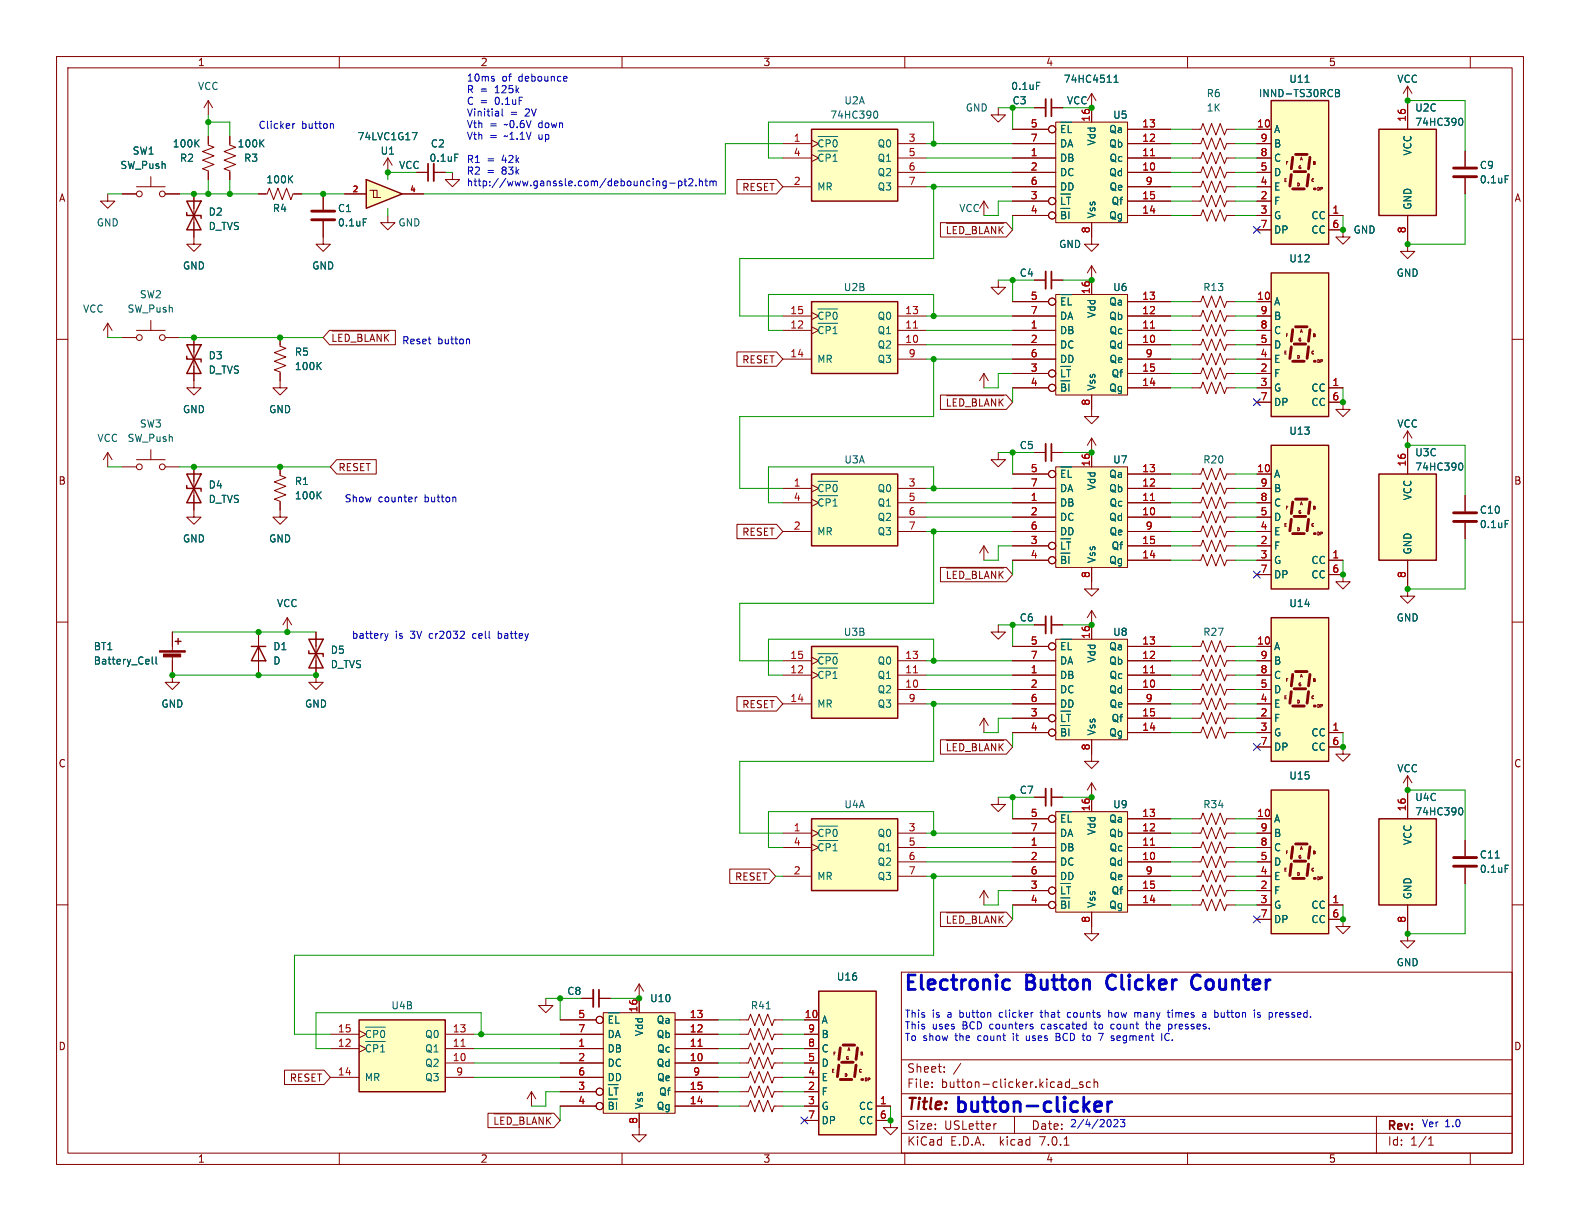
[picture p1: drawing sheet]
<svg xmlns="http://www.w3.org/2000/svg" width="279mm" height="216mm" viewBox="0 0 279 216" stroke-linecap="round" stroke-linejoin="round" font-family="sans-serif">
<defs><g id="words">
<g font-size="3.5" fill="#0000c2">
<text x="160" y="175.3">Electronic</text>
<text x="181.7" y="175.3">Button</text>
<text x="196.7" y="175.3">Clicker</text>
<text x="212.5" y="175.3">Counter</text>
<text x="168.9" y="196.8">button-clicker</text>
</g>
<text font-size="2.8" fill="#840000" x="160.4" y="196.7">Title:</text>
<g font-size="2.1" fill="#840000">
<text x="160.4" y="189.8">Sheet:</text>
<text x="168.6" y="189.8">/</text>
<text x="160.4" y="192.5">File:</text>
<text x="166.4" y="192.5">button-clicker.kicad_sch</text>
<text x="160.4" y="202.7">KiCad</text>
<text x="160.4" y="199.9">Size:</text>
<text x="167" y="199.9">USLetter</text>
<text x="168.1" y="202.7">E.D.A.</text>
<text x="176.8" y="202.7">kicad</text>
<text x="182.4" y="199.9">Date:</text>
<text x="183.9" y="202.7">7.0.1</text>
<text x="245.4" y="200.1">Rev:</text>
<text x="245.4" y="202.7">Id:</text>
<text x="249.4" y="202.7">1/1</text>
</g>
<g font-size="1.8" fill="#840000">
<text x="35" y="11.8">1</text>
<text x="85" y="11.8">2</text>
<text x="135" y="11.8">3</text>
<text x="185" y="11.8">4</text>
<text x="235" y="11.8">5</text>
<text x="10.4" y="35.8">A</text>
<text x="131.1" y="33.9">RESET</text>
<text x="267.8" y="35.8">A</text>
<text x="167.1" y="42.2">~{LED_BLANK}</text>
<text x="131.1" y="64.4">RESET</text>
<text x="167.1" y="72.6">~{LED_BLANK}</text>
<text x="59.8" y="83.5">RESET</text>
<text x="10.3" y="85.8">B</text>
<text x="267.7" y="85.8">B</text>
<text x="131.1" y="94.9">RESET</text>
<text x="167.1" y="103.1">~{LED_BLANK}</text>
<text x="131.1" y="125.4">RESET</text>
<text x="10.3" y="135.8">C</text>
<text x="167.1" y="133.6">~{LED_BLANK}</text>
<text x="267.7" y="135.8">C</text>
<text x="129.9" y="155.9">RESET</text>
<text x="167.1" y="164.1">~{LED_BLANK}</text>
<text x="10.3" y="185.8">D</text>
<text x="267.7" y="185.8">D</text>
<text x="51.1" y="191.4">RESET</text>
<text x="87.1" y="199.6">~{LED_BLANK}</text>
<text x="35" y="205.7">1</text>
<text x="85" y="205.7">2</text>
<text x="135" y="205.7">3</text>
<text x="185" y="205.7">4</text>
<text x="235" y="205.7">5</text>
</g>
<g font-size="1.8" fill="#006464">
<text x="35" y="16.1">VCC</text>
<text x="178.8" y="16.1">0.1uF</text>
<text x="188" y="14.8">74HC4511</text>
<text x="213.3" y="17.3">R6</text>
<text x="222.5" y="17.3">INND-TS30RCB</text>
<text x="227.9" y="14.8">U11</text>
<text x="247" y="14.8">VCC</text>
<text x="146.7" y="21.1">74HC390</text>
<text x="149.3" y="18.6">U2A</text>
<text x="170.7" y="19.9">GND</text>
<text x="179" y="18.6">C3</text>
<text x="188.6" y="18.6">VCC</text>
<text x="196" y="23.7">Qa</text>
<text x="196.8" y="21.1">U5</text>
<text x="213.3" y="19.9">1K</text>
<text x="225.3" y="23.7">A</text>
<text x="250.2" y="19.9">U2C</text>
<text x="250.2" y="22.4">74HC390</text>
<text x="23.4" y="27.5">SW1</text>
<text x="30.5" y="26.2">100K</text>
<text x="31.8" y="28.8">R2</text>
<text x="42" y="26.2">100K</text>
<text x="43.1" y="28.8">R3</text>
<text x="63.2" y="25">74LVC1G17</text>
<text x="67.2" y="27.5">U1</text>
<text x="75.9" y="28.8">0.1uF</text>
<text x="76.1" y="26.2">C2</text>
<text x="144.5" y="26.8">~{CP0}</text>
<text x="144.5" y="29.4">~{CP1}</text>
<text x="155.1" y="26.2">Q0</text>
<text x="155.1" y="28.8">Q1</text>
<text x="187.5" y="28.8">DB</text>
<text x="187.5" y="24.3">~{EL}</text>
<text x="187.5" y="26.2">DA</text>
<text x="193.9" y="25.9" transform="rotate(-90 193.9 25.9)">Vdd</text>
<text x="196" y="26.2">Qb</text>
<text x="196.1" y="28.8">Qc</text>
<text x="225.3" y="28.8">C</text>
<text x="225.3" y="26.2">B</text>
<text x="249.7" y="27.6" transform="rotate(-90 249.7 27.6)">VCC</text>
<text x="21.2" y="30">SW_Push</text>
<text x="47" y="32.6">100K</text>
<text x="70.5" y="30">VCC</text>
<text x="144.5" y="33.8">MR</text>
<text x="155.1" y="31.3">Q2</text>
<text x="155.1" y="33.8">Q3</text>
<text x="187.5" y="31.3">DC</text>
<text x="187.5" y="33.8">DD</text>
<text x="196" y="31.3">Qd</text>
<text x="196.1" y="33.8">Qe</text>
<text x="225.3" y="33.8">E</text>
<text x="225.3" y="31.3">D</text>
<text x="261.6" y="30">C9</text>
<text x="261.6" y="32.6">0.1uF</text>
<text x="17.1" y="40.2">GND</text>
<text x="36.8" y="38.3">D2</text>
<text x="36.8" y="40.8">D_TVS</text>
<text x="48.2" y="37.7">R4</text>
<text x="59.7" y="37.7">C1</text>
<text x="59.7" y="40.2">0.1uF</text>
<text x="70.4" y="40.2">GND</text>
<text x="169.6" y="37.7">VCC</text>
<text x="187.5" y="37">~{LT}</text>
<text x="187.5" y="39.5">~{BI}</text>
<text x="193.9" y="38.6" transform="rotate(-90 193.9 38.6)">Vss</text>
<text x="196" y="38.9">Qg</text>
<text x="196.4" y="36.4">Qf</text>
<text x="225.3" y="36.4">F</text>
<text x="225.3" y="38.9">G</text>
<text x="225.3" y="41.5">DP</text>
<text x="231.8" y="38.9">CC</text>
<text x="231.8" y="41.5">CC</text>
<text x="239.3" y="41.5">GND</text>
<text x="249.7" y="37.1" transform="rotate(-90 249.7 37.1)">GND</text>
<text x="32.3" y="47.8">GND</text>
<text x="55.2" y="47.8">GND</text>
<text x="187.2" y="44">GND</text>
<text x="227.9" y="46.5">U12</text>
<text x="24.7" y="52.9">SW2</text>
<text x="149.2" y="51.6">U2B</text>
<text x="180.3" y="49.1">C4</text>
<text x="196.8" y="51.6">U6</text>
<text x="212.7" y="51.6">R13</text>
<text x="246.9" y="49.1">GND</text>
<text x="14.6" y="55.4">VCC</text>
<text x="22.5" y="55.4">SW_Push</text>
<text x="144.5" y="59.9">~{CP1}</text>
<text x="144.5" y="57.3">~{CP0}</text>
<text x="155.1" y="59.2">Q1</text>
<text x="155.1" y="56.7">Q0</text>
<text x="187.5" y="59.2">DB</text>
<text x="187.5" y="54.8">~{EL}</text>
<text x="187.5" y="56.7">DA</text>
<text x="193.9" y="56.3" transform="rotate(-90 193.9 56.3)">Vdd</text>
<text x="196" y="56.7">Qb</text>
<text x="196" y="54.2">Qa</text>
<text x="196.1" y="59.2">Qc</text>
<text x="225.3" y="54.2">A</text>
<text x="225.3" y="59.2">C</text>
<text x="225.3" y="56.7">B</text>
<text x="36.8" y="63.7">D3</text>
<text x="52.1" y="63.1">R5</text>
<text x="52.1" y="65.6">100K</text>
<text x="144.5" y="64.3">MR</text>
<text x="155.1" y="61.8">Q2</text>
<text x="155.1" y="64.3">Q3</text>
<text x="187.5" y="61.8">DC</text>
<text x="187.5" y="64.3">DD</text>
<text x="196" y="61.8">Qd</text>
<text x="196.1" y="64.3">Qe</text>
<text x="225.3" y="64.3">E</text>
<text x="225.3" y="61.8">D</text>
<text x="36.8" y="66.2">D_TVS</text>
<text x="187.5" y="67.5">~{LT}</text>
<text x="187.5" y="70">~{BI}</text>
<text x="193.9" y="69.1" transform="rotate(-90 193.9 69.1)">Vss</text>
<text x="196" y="69.4">Qg</text>
<text x="196.4" y="66.9">Qf</text>
<text x="225.3" y="66.9">F</text>
<text x="225.3" y="69.4">G</text>
<text x="225.3" y="71.9">DP</text>
<text x="231.8" y="69.4">CC</text>
<text x="231.8" y="71.9">CC</text>
<text x="24.7" y="75.8">SW3</text>
<text x="32.3" y="73.2">GND</text>
<text x="47.5" y="73.2">GND</text>
<text x="227.9" y="77">U13</text>
<text x="247" y="75.8">VCC</text>
<text x="17.2" y="78.3">VCC</text>
<text x="22.5" y="78.3">SW_Push</text>
<text x="149.3" y="82.1">U3A</text>
<text x="180.3" y="79.6">C5</text>
<text x="196.8" y="82.1">U7</text>
<text x="212.7" y="82.1">R20</text>
<text x="250.2" y="80.8">U3C</text>
<text x="250.2" y="83.4">74HC390</text>
<text x="36.8" y="86.6">D4</text>
<text x="36.8" y="89.1">D_TVS</text>
<text x="52.1" y="85.9">R1</text>
<text x="52.1" y="88.5">100K</text>
<text x="144.5" y="87.8">~{CP0}</text>
<text x="155.1" y="87.2">Q0</text>
<text x="155.1" y="89.7">Q1</text>
<text x="187.5" y="89.7">DB</text>
<text x="187.5" y="85.3">~{EL}</text>
<text x="187.5" y="87.2">DA</text>
<text x="193.9" y="86.8" transform="rotate(-90 193.9 86.8)">Vdd</text>
<text x="196" y="87.2">Qb</text>
<text x="196" y="84.6">Qa</text>
<text x="196.1" y="89.7">Qc</text>
<text x="225.3" y="84.6">A</text>
<text x="225.3" y="89.7">C</text>
<text x="225.3" y="87.2">B</text>
<text x="249.7" y="88.6" transform="rotate(-90 249.7 88.6)">VCC</text>
<text x="144.5" y="94.8">MR</text>
<text x="144.5" y="90.3">~{CP1}</text>
<text x="155.1" y="92.3">Q2</text>
<text x="155.1" y="94.8">Q3</text>
<text x="187.5" y="92.3">DC</text>
<text x="187.5" y="94.8">DD</text>
<text x="196" y="92.3">Qd</text>
<text x="196.1" y="94.8">Qe</text>
<text x="225.3" y="94.8">E</text>
<text x="225.3" y="92.3">D</text>
<text x="261.6" y="91">C10</text>
<text x="261.6" y="93.5">0.1uF</text>
<text x="32.3" y="96.1">GND</text>
<text x="47.5" y="96.1">GND</text>
<text x="187.5" y="98">~{LT}</text>
<text x="187.5" y="100.5">~{BI}</text>
<text x="193.9" y="99.6" transform="rotate(-90 193.9 99.6)">Vss</text>
<text x="196" y="99.9">Qg</text>
<text x="196.4" y="97.3">Qf</text>
<text x="225.3" y="97.3">F</text>
<text x="225.3" y="99.9">G</text>
<text x="231.8" y="99.9">CC</text>
<text x="249.7" y="98" transform="rotate(-90 249.7 98)">GND</text>
<text x="48.9" y="107.5">VCC</text>
<text x="225.3" y="102.4">DP</text>
<text x="227.9" y="107.5">U14</text>
<text x="231.8" y="102.4">CC</text>
<text x="149.2" y="112.6">U3B</text>
<text x="180.3" y="110">C6</text>
<text x="196.8" y="112.6">U8</text>
<text x="212.7" y="112.6">R27</text>
<text x="246.9" y="110">GND</text>
<text x="16.5" y="115.1">BT1</text>
<text x="16.5" y="117.7">Battery_Cell</text>
<text x="48.3" y="115.1">D1</text>
<text x="48.3" y="117.7">D</text>
<text x="58.4" y="115.8">D5</text>
<text x="58.4" y="118.3">D_TVS</text>
<text x="144.5" y="118.3">~{CP0}</text>
<text x="155.1" y="117.7">Q0</text>
<text x="187.5" y="115.7">~{EL}</text>
<text x="187.5" y="117.7">DA</text>
<text x="193.9" y="117.3" transform="rotate(-90 193.9 117.3)">Vdd</text>
<text x="196" y="117.7">Qb</text>
<text x="196" y="115.1">Qa</text>
<text x="225.3" y="115.1">A</text>
<text x="225.3" y="117.7">B</text>
<text x="28.5" y="125.3">GND</text>
<text x="53.9" y="125.3">GND</text>
<text x="144.5" y="120.8">~{CP1}</text>
<text x="144.5" y="125.3">MR</text>
<text x="155.1" y="122.7">Q2</text>
<text x="155.1" y="120.2">Q1</text>
<text x="155.1" y="125.3">Q3</text>
<text x="187.5" y="120.2">DB</text>
<text x="187.5" y="122.7">DC</text>
<text x="187.5" y="125.3">DD</text>
<text x="196" y="122.7">Qd</text>
<text x="196.1" y="120.2">Qc</text>
<text x="196.1" y="125.3">Qe</text>
<text x="225.3" y="125.3">E</text>
<text x="225.3" y="122.7">D</text>
<text x="225.3" y="120.2">C</text>
<text x="187.5" y="128.4">~{LT}</text>
<text x="187.5" y="131">~{BI}</text>
<text x="193.9" y="130" transform="rotate(-90 193.9 130)">Vss</text>
<text x="196" y="130.4">Qg</text>
<text x="196.4" y="127.8">Qf</text>
<text x="225.3" y="127.8">F</text>
<text x="225.3" y="130.4">G</text>
<text x="231.8" y="130.4">CC</text>
<text x="225.3" y="132.9">DP</text>
<text x="227.9" y="138">U15</text>
<text x="231.8" y="132.9">CC</text>
<text x="247" y="136.7">VCC</text>
<text x="149.3" y="143.1">U4A</text>
<text x="180.3" y="140.5">C7</text>
<text x="196.8" y="143.1">U9</text>
<text x="212.7" y="143.1">R34</text>
<text x="250.2" y="141.8">U4C</text>
<text x="144.5" y="148.8">~{CP0}</text>
<text x="155.1" y="148.1">Q0</text>
<text x="187.5" y="146.2">~{EL}</text>
<text x="187.5" y="148.1">DA</text>
<text x="193.9" y="147.8" transform="rotate(-90 193.9 147.8)">Vdd</text>
<text x="196" y="148.1">Qb</text>
<text x="196" y="145.6">Qa</text>
<text x="225.3" y="145.6">A</text>
<text x="225.3" y="148.1">B</text>
<text x="249.7" y="149.6" transform="rotate(-90 249.7 149.6)">VCC</text>
<text x="250.2" y="144.3">74HC390</text>
<text x="144.5" y="155.8">MR</text>
<text x="144.5" y="151.3">~{CP1}</text>
<text x="155.1" y="150.7">Q1</text>
<text x="155.1" y="153.2">Q2</text>
<text x="155.1" y="155.8">Q3</text>
<text x="187.5" y="150.7">DB</text>
<text x="187.5" y="153.2">DC</text>
<text x="187.5" y="155.8">DD</text>
<text x="196" y="153.2">Qd</text>
<text x="196.1" y="150.7">Qc</text>
<text x="196.1" y="155.8">Qe</text>
<text x="225.3" y="155.8">E</text>
<text x="225.3" y="153.2">D</text>
<text x="225.3" y="150.7">C</text>
<text x="261.6" y="152">C11</text>
<text x="261.6" y="154.5">0.1uF</text>
<text x="187.5" y="158.9">~{LT}</text>
<text x="187.5" y="161.5">~{BI}</text>
<text x="193.9" y="160.5" transform="rotate(-90 193.9 160.5)">Vss</text>
<text x="196" y="160.8">Qg</text>
<text x="196.4" y="158.3">Qf</text>
<text x="225.3" y="158.3">F</text>
<text x="225.3" y="160.8">G</text>
<text x="231.8" y="160.8">CC</text>
<text x="249.7" y="159" transform="rotate(-90 249.7 159)">GND</text>
<text x="225.3" y="163.4">DP</text>
<text x="231.8" y="163.4">CC</text>
<text x="147.9" y="173.5">U16</text>
<text x="246.9" y="171">GND</text>
<text x="69.2" y="178.6">U4B</text>
<text x="100.3" y="176.1">C8</text>
<text x="114.9" y="177.4">U10</text>
<text x="132.7" y="178.6">R41</text>
<text x="64.5" y="184.3">~{CP0}</text>
<text x="75.1" y="183.7">Q0</text>
<text x="107.4" y="181.8">~{EL}</text>
<text x="107.4" y="183.7">DA</text>
<text x="113.9" y="183.3" transform="rotate(-90 113.9 183.3)">Vdd</text>
<text x="116" y="183.7">Qb</text>
<text x="116" y="181.2">Qa</text>
<text x="145.3" y="181.2">A</text>
<text x="145.3" y="183.7">B</text>
<text x="64.5" y="186.9">~{CP1}</text>
<text x="64.5" y="191.3">MR</text>
<text x="75.1" y="188.8">Q2</text>
<text x="75.1" y="186.2">Q1</text>
<text x="75.1" y="191.3">Q3</text>
<text x="107.4" y="186.2">DB</text>
<text x="107.4" y="188.8">DC</text>
<text x="107.4" y="191.3">DD</text>
<text x="116" y="188.8">Qd</text>
<text x="116.1" y="186.2">Qc</text>
<text x="116.1" y="191.3">Qe</text>
<text x="145.3" y="191.3">E</text>
<text x="145.3" y="188.8">D</text>
<text x="145.3" y="186.2">C</text>
<text x="107.4" y="194.5">~{LT}</text>
<text x="107.4" y="197">~{BI}</text>
<text x="113.9" y="196.1" transform="rotate(-90 113.9 196.1)">Vss</text>
<text x="116" y="196.4">Qg</text>
<text x="116.4" y="193.9">Qf</text>
<text x="145.3" y="193.9">F</text>
<text x="145.3" y="196.4">G</text>
<text x="151.8" y="196.4">CC</text>
<text x="145.3" y="198.9">DP</text>
<text x="151.8" y="198.9">CC</text>
</g>
<g font-size="1.8" fill="#0000c2">
<text x="82.5" y="14.5">10ms</text>
<text x="82.5" y="16.6">R =</text>
<text x="87.6" y="16.6">125k</text>
<text x="88.8" y="14.5">of</text>
<text x="91.8" y="14.5">debounce</text>
<text x="45.7" y="22.9">Clicker</text>
<text x="53.3" y="22.9">button</text>
<text x="82.5" y="18.6">C =</text>
<text x="82.5" y="20.7">Vinitial</text>
<text x="82.5" y="22.7">Vth</text>
<text x="86.6" y="22.7">=</text>
<text x="87.6" y="18.6">0.1uF</text>
<text x="89.3" y="22.7">~0.6V</text>
<text x="90.2" y="20.7">=</text>
<text x="92.9" y="20.7">2V</text>
<text x="95.4" y="22.7">down</text>
<text x="82.5" y="24.8">Vth</text>
<text x="82.5" y="28.9">R1</text>
<text x="86.1" y="28.9">=</text>
<text x="86.6" y="24.8">=</text>
<text x="88.8" y="28.9">42k</text>
<text x="89.3" y="24.8">~1.1V</text>
<text x="95.4" y="24.8">up</text>
<text x="82.5" y="31">R2</text>
<text x="82.5" y="33">http://www.ganssle.com/debouncing-pt2.htm</text>
<text x="86.1" y="31">=</text>
<text x="88.8" y="31">83k</text>
<text x="58.6" y="61.2">~{LED_BLANK}Reset</text>
<text x="77.4" y="61">button</text>
<text x="61" y="88.9">Show</text>
<text x="66.9" y="88.9">counter</text>
<text x="75.1" y="88.9">button</text>
<text x="62.2" y="113">battery</text>
<text x="69.9" y="113">is</text>
<text x="72.6" y="113">3V cr2032</text>
<text x="83.8" y="113">cell</text>
<text x="88.4" y="113">battey</text>
<text x="160" y="180">This</text>
<text x="160" y="182.1">This</text>
<text x="160" y="184.1">To show</text>
<text x="164.9" y="180">is</text>
<text x="164.9" y="182.1">uses</text>
<text x="167.6" y="180">a</text>
<text x="169" y="184.1">the</text>
<text x="169.8" y="180">button</text>
<text x="170.3" y="182.1">BCD counters</text>
<text x="173" y="184.1">count</text>
<text x="177" y="180">clicker</text>
<text x="179.4" y="184.1">it</text>
<text x="181.8" y="184.1">uses</text>
<text x="184.4" y="182.1">cascated</text>
<text x="184.4" y="180">that</text>
<text x="187.2" y="184.1">BCD to</text>
<text x="189.3" y="180">counts</text>
<text x="194" y="182.1">to</text>
<text x="195.1" y="184.1">7</text>
<text x="196.6" y="180">how</text>
<text x="196.9" y="182.1">count</text>
<text x="197.4" y="184.1">segment</text>
<text x="201.4" y="180">many</text>
<text x="203.3" y="182.1">the</text>
<text x="206.4" y="184.1">IC.</text>
<text x="207.4" y="182.1">presses.</text>
<text x="207.4" y="180">times</text>
<text x="213.7" y="180">a</text>
<text x="215.9" y="180">button</text>
<text x="223" y="180">is</text>
<text x="225.8" y="180">pressed.</text>
<text x="189.2" y="199.4">2/4/2023</text>
<text x="251.5" y="199.4">Ver</text>
<text x="255.5" y="199.4">1.0</text>
</g>
<g font-size="1.8" fill="#a90000">
<text x="182.2" y="22.6">5</text>
<text x="192.8" y="21.6" transform="rotate(-90 192.8 21.6)">16</text>
<text x="201.9" y="22.6">13</text>
<text x="222.2" y="22.6">10</text>
<text x="248.7" y="21.6" transform="rotate(-90 248.7 21.6)">16</text>
<text x="140.3" y="25.1">1</text>
<text x="140.3" y="27.7">4</text>
<text x="160.6" y="25.1">3</text>
<text x="160.6" y="27.7">5</text>
<text x="182.2" y="27.7">1</text>
<text x="182.2" y="25.1">7</text>
<text x="201.9" y="27.7">11</text>
<text x="201.9" y="25.1">12</text>
<text x="222.9" y="27.7">8</text>
<text x="222.9" y="25.1">9</text>
<text x="140.3" y="32.8">2</text>
<text x="160.6" y="30.2">6</text>
<text x="160.6" y="32.8">7</text>
<text x="182.2" y="30.2">2</text>
<text x="182.2" y="35.3">3</text>
<text x="182.2" y="32.8">6</text>
<text x="201.9" y="30.2">10</text>
<text x="201.9" y="35.3">15</text>
<text x="202.5" y="32.8">9</text>
<text x="222.9" y="35.3">2</text>
<text x="222.9" y="32.8">4</text>
<text x="222.9" y="30.2">5</text>
<text x="182.2" y="37.8">4</text>
<text x="192.8" y="41.3" transform="rotate(-90 192.8 41.3)">8</text>
<text x="201.9" y="37.8">14</text>
<text x="222.9" y="37.8">3</text>
<text x="222.9" y="40.4">7</text>
<text x="235.6" y="37.8">1</text>
<text x="235.6" y="40.4">6</text>
<text x="248.7" y="41.3" transform="rotate(-90 248.7 41.3)">8</text>
<text x="182.2" y="53.1">5</text>
<text x="192.8" y="52.1" transform="rotate(-90 192.8 52.1)">16</text>
<text x="201.9" y="53.1">13</text>
<text x="222.2" y="53.1">10</text>
<text x="139.7" y="58.2">12</text>
<text x="139.7" y="55.6">15</text>
<text x="160" y="58.2">11</text>
<text x="160" y="55.6">13</text>
<text x="182.2" y="58.2">1</text>
<text x="182.2" y="55.6">7</text>
<text x="201.9" y="58.2">11</text>
<text x="201.9" y="55.6">12</text>
<text x="222.9" y="58.2">8</text>
<text x="222.9" y="55.6">9</text>
<text x="139.7" y="63.2">14</text>
<text x="160" y="60.7">10</text>
<text x="160.6" y="63.2">9</text>
<text x="182.2" y="60.7">2</text>
<text x="182.2" y="65.8">3</text>
<text x="182.2" y="63.2">6</text>
<text x="201.9" y="60.7">10</text>
<text x="201.9" y="65.8">15</text>
<text x="202.5" y="63.2">9</text>
<text x="222.9" y="65.8">2</text>
<text x="222.9" y="63.2">4</text>
<text x="222.9" y="60.7">5</text>
<text x="182.2" y="68.3">4</text>
<text x="192.8" y="71.8" transform="rotate(-90 192.8 71.8)">8</text>
<text x="201.9" y="68.3">14</text>
<text x="222.9" y="68.3">3</text>
<text x="222.9" y="70.9">7</text>
<text x="235.6" y="68.3">1</text>
<text x="235.6" y="70.9">6</text>
<text x="182.2" y="83.6">5</text>
<text x="192.8" y="82.6" transform="rotate(-90 192.8 82.6)">16</text>
<text x="201.9" y="83.6">13</text>
<text x="222.2" y="83.6">10</text>
<text x="248.7" y="82.6" transform="rotate(-90 248.7 82.6)">16</text>
<text x="140.3" y="86.1">1</text>
<text x="140.3" y="88.6">4</text>
<text x="160.6" y="86.1">3</text>
<text x="160.6" y="88.6">5</text>
<text x="182.2" y="88.6">1</text>
<text x="182.2" y="86.1">7</text>
<text x="201.9" y="88.6">11</text>
<text x="201.9" y="86.1">12</text>
<text x="222.9" y="88.6">8</text>
<text x="222.9" y="86.1">9</text>
<text x="140.3" y="93.7">2</text>
<text x="160.6" y="91.2">6</text>
<text x="160.6" y="93.7">7</text>
<text x="182.2" y="91.2">2</text>
<text x="182.2" y="93.7">6</text>
<text x="201.9" y="91.2">10</text>
<text x="202.5" y="93.7">9</text>
<text x="222.9" y="93.7">4</text>
<text x="222.9" y="91.2">5</text>
<text x="182.2" y="96.3">3</text>
<text x="182.2" y="98.8">4</text>
<text x="201.9" y="98.8">14</text>
<text x="201.9" y="96.3">15</text>
<text x="222.9" y="96.3">2</text>
<text x="222.9" y="98.8">3</text>
<text x="222.9" y="101.3">7</text>
<text x="235.6" y="98.8">1</text>
<text x="235.6" y="101.3">6</text>
<text x="192.8" y="102.3" transform="rotate(-90 192.8 102.3)">8</text>
<text x="248.7" y="102.3" transform="rotate(-90 248.7 102.3)">8</text>
<text x="192.8" y="113" transform="rotate(-90 192.8 113)">16</text>
<text x="139.7" y="119.1">12</text>
<text x="139.7" y="116.6">15</text>
<text x="160" y="119.1">11</text>
<text x="160" y="116.6">13</text>
<text x="182.2" y="119.1">1</text>
<text x="182.2" y="114">5</text>
<text x="182.2" y="116.6">7</text>
<text x="201.9" y="119.1">11</text>
<text x="201.9" y="116.6">12</text>
<text x="201.9" y="114">13</text>
<text x="222.2" y="114">10</text>
<text x="222.9" y="119.1">8</text>
<text x="222.9" y="116.6">9</text>
<text x="139.7" y="124.2">14</text>
<text x="160" y="121.7">10</text>
<text x="160.6" y="124.2">9</text>
<text x="182.2" y="121.7">2</text>
<text x="182.2" y="124.2">6</text>
<text x="201.9" y="121.7">10</text>
<text x="202.5" y="124.2">9</text>
<text x="222.9" y="124.2">4</text>
<text x="222.9" y="121.7">5</text>
<text x="182.2" y="126.7">3</text>
<text x="182.2" y="129.3">4</text>
<text x="201.9" y="129.3">14</text>
<text x="201.9" y="126.7">15</text>
<text x="222.9" y="126.7">2</text>
<text x="222.9" y="129.3">3</text>
<text x="222.9" y="131.8">7</text>
<text x="235.6" y="129.3">1</text>
<text x="235.6" y="131.8">6</text>
<text x="192.8" y="132.7" transform="rotate(-90 192.8 132.7)">8</text>
<text x="192.8" y="143.5" transform="rotate(-90 192.8 143.5)">16</text>
<text x="248.7" y="143.5" transform="rotate(-90 248.7 143.5)">16</text>
<text x="140.3" y="147.1">1</text>
<text x="140.3" y="149.6">4</text>
<text x="160.6" y="147.1">3</text>
<text x="160.6" y="149.6">5</text>
<text x="182.2" y="149.6">1</text>
<text x="182.2" y="144.5">5</text>
<text x="182.2" y="147.1">7</text>
<text x="201.9" y="149.6">11</text>
<text x="201.9" y="147.1">12</text>
<text x="201.9" y="144.5">13</text>
<text x="222.2" y="144.5">10</text>
<text x="222.9" y="149.6">8</text>
<text x="222.9" y="147.1">9</text>
<text x="140.3" y="154.7">2</text>
<text x="160.6" y="152.1">6</text>
<text x="160.6" y="154.7">7</text>
<text x="182.2" y="152.1">2</text>
<text x="182.2" y="154.7">6</text>
<text x="201.9" y="152.1">10</text>
<text x="202.5" y="154.7">9</text>
<text x="222.9" y="154.7">4</text>
<text x="222.9" y="152.1">5</text>
<text x="182.2" y="157.2">3</text>
<text x="182.2" y="159.8">4</text>
<text x="201.9" y="159.8">14</text>
<text x="201.9" y="157.2">15</text>
<text x="222.9" y="157.2">2</text>
<text x="222.9" y="159.8">3</text>
<text x="235.6" y="159.8">1</text>
<text x="192.8" y="163.2" transform="rotate(-90 192.8 163.2)">8</text>
<text x="222.9" y="162.3">7</text>
<text x="235.6" y="162.3">6</text>
<text x="248.7" y="163.2" transform="rotate(-90 248.7 163.2)">8</text>
<text x="112.8" y="179.1" transform="rotate(-90 112.8 179.1)">16</text>
<text x="59.7" y="185.2">12</text>
<text x="59.7" y="182.6">15</text>
<text x="80" y="185.2">11</text>
<text x="80" y="182.6">13</text>
<text x="102.2" y="185.2">1</text>
<text x="102.2" y="180.1">5</text>
<text x="102.2" y="182.6">7</text>
<text x="121.9" y="185.2">11</text>
<text x="121.9" y="182.6">12</text>
<text x="121.9" y="180.1">13</text>
<text x="142.2" y="180.1">10</text>
<text x="142.8" y="185.2">8</text>
<text x="142.8" y="182.6">9</text>
<text x="59.7" y="190.2">14</text>
<text x="80" y="187.7">10</text>
<text x="80.6" y="190.2">9</text>
<text x="102.2" y="187.7">2</text>
<text x="102.2" y="190.2">6</text>
<text x="121.9" y="187.7">10</text>
<text x="122.5" y="190.2">9</text>
<text x="142.8" y="190.2">4</text>
<text x="142.8" y="187.7">5</text>
<text x="102.2" y="192.8">3</text>
<text x="102.2" y="195.3">4</text>
<text x="121.9" y="195.3">14</text>
<text x="121.9" y="192.8">15</text>
<text x="142.8" y="192.8">2</text>
<text x="142.8" y="195.3">3</text>
<text x="142.8" y="197.9">7</text>
<text x="155.5" y="195.3">1</text>
<text x="155.5" y="197.9">6</text>
<text x="112.8" y="198.8" transform="rotate(-90 112.8 198.8)">8</text>
</g>
<g font-size="1.4" fill="#a90000">
<text x="62.3" y="34">2</text>
<text x="72.5" y="34">4</text>
</g>
<g font-size=".7" fill="#840000">
<text x="227.2" y="29.3">F</text>
<text x="229.8" y="28.5">A</text>
<text x="232" y="29.3">B</text>
<text x="227" y="32.3">E</text>
<text x="229.2" y="33.1">D</text>
<text x="229.5" y="30">G</text>
<text x="231.8" y="32.3">C</text>
<text x="232.8" y="33.8">DP</text>
<text x="227.2" y="59.8">F</text>
<text x="229.8" y="59">A</text>
<text x="232" y="59.8">B</text>
<text x="227" y="62.8">E</text>
<text x="229.2" y="63.6">D</text>
<text x="229.5" y="60.5">G</text>
<text x="231.8" y="62.8">C</text>
<text x="232.8" y="64.3">DP</text>
<text x="229.8" y="89.5">A</text>
<text x="227" y="93.3">E</text>
<text x="227.2" y="90.2">F</text>
<text x="229.2" y="94">D</text>
<text x="229.5" y="91">G</text>
<text x="231.8" y="93.3">C</text>
<text x="232" y="90.2">B</text>
<text x="232.8" y="94.8">DP</text>
<text x="229.8" y="120">A</text>
<text x="227" y="123.8">E</text>
<text x="227.2" y="120.7">F</text>
<text x="229.2" y="124.5">D</text>
<text x="229.5" y="121.5">G</text>
<text x="231.8" y="123.8">C</text>
<text x="232" y="120.7">B</text>
<text x="232.8" y="125.3">DP</text>
<text x="227" y="154.2">E</text>
<text x="227.2" y="151.2">F</text>
<text x="229.2" y="155">D</text>
<text x="229.5" y="152">G</text>
<text x="229.8" y="150.4">A</text>
<text x="231.8" y="154.2">C</text>
<text x="232" y="151.2">B</text>
<text x="232.8" y="155.8">DP</text>
<text x="149.8" y="186">A</text>
<text x="147" y="189.8">E</text>
<text x="147.2" y="186.8">F</text>
<text x="149.2" y="190.6">D</text>
<text x="149.5" y="187.5">G</text>
<text x="151.8" y="189.8">C</text>
<text x="152" y="186.8">B</text>
<text x="152.8" y="191.3">DP</text>
</g>
</g></defs>
<g fill="none" stroke="#840000" stroke-width=".18">
<path d="M10 10h259.4v195.9h-259.4zM12 12h255.4v191.9h-255.4zM60 10v2M110 10v2M160 10v2M210 10v2M260 10v2M10 60h2M267.4 60h2M10 110h2M267.4 110h2M10 160h2"/>
<path d="M267.4 160h2M159.4 171.9h108v32h-108zM159.4 197.4h108M159.4 193.4h108M159.4 187.4h108M164.8 192.2v.1M164.8 191.4v.1M167 189.5v.1M167 188.7v.1M176.2 198.7l-.3 .1M179.4 197.4v3M189.5 192.4h1.1"/>
<path d="M191.5 191.4l-.4-.1-.2 .2 .1 .2 .5 .2v.3h-.6M192.8 191.4l-.4-.1-.3 .3v.4l.2 .2h.5M193.5 191.4l.2-.1 .3 .1 .1 .9M193.5 190.8v1.5M243.4 197.4v6.5M60 203.9v2M110 203.9v2M159.4 200.4h108M160 203.9v2M188.2 202.5h.8M210 203.9v2M252.6 202.5h.9"/>
<path d="M252.6 201.4l.4-.4v1.5M260 203.9v2"/>
</g>
<path d="M224.8 139.7h10.1v25.4h-10.1z" fill="#ffffc2" stroke="#ffffc2" stroke-width=".18"/>
<path d="M224.8 139.7h10.1v25.4h-10.1z" fill="none" stroke="#840000" stroke-width=".25"/>
<path d="M228.3 152.8l-.2 2M228.6 155.3h2M228.6 149.7l-.3 2.1M228.9 152.3h2M229.1 149.2h2M231.4 152.8l-.3 2M231.6 149.7l-.2 2.1" fill="none" stroke="#840000" stroke-width=".51"/>
<circle cx="232.4" cy="155.3" r=".25" fill="#840000"/>
<g fill="none" stroke="#840000" stroke-width=".18">
<path d="M36.8 17.8l-.7 1.3M36.8 17.8v2.5M36.8 17.8l.8 1.3M19 34.3v1.3h1.3l-1.3 1.2-1.2-1.2h1.2M40.6 24.1v1.6l1.1 .3-2.1 .8 2.1 .8-2.1 .7 2.1 .8-2.1 .7 1 .4v1.6M45.7 34.3h1.5l.4-1 .8 2 .7-2 .8 2 .8-2 .7 2 .4-1h1.5M68.6 38.1v1.3h1.2l-1.2 1.2-1.3-1.2h1.3M19 57.2l-.7 1.2M19 57.2v2.5M19 57.2l.8 1.2M21.6 59.7h2.5M24.1 58.4h5.1"/>
<path d="M26.7 56.6v1.8M29.2 59.7h2.5M34.3 41.9v1.3h1.3l-1.3 1.3-1.3-1.3h1.3M179.1 119.4h7.6M179.1 116.8h7.6M179.1 114.3h6.3M186.7 113h12.7v17.8h-12.7zM193 110.5v2.5M199.4 119.4h7.6M199.4 116.8h7.6M199.4 114.3h7.6M179.1 121.9h7.6"/>
<path d="M179.1 129.5h6.3M179.1 127h6.3M179.1 124.5h7.6M193 138.4l-.7 1.3M193 130.8v2.6M193 138.4v2.6M193 138.4l.8 1.3M199.4 121.9h7.6M199.4 129.5h7.6M199.4 127h7.6M199.4 124.5h7.6M248.9 137.2v7.6"/>
<path d="M248.9 137.2l-.7 1.2M248.9 137.2l.8 1.2M174 157.5l-.8 1.3M174 157.5v2.5M174 157.5l.8 1.3M176.5 141v1.2h1.3l-1.3 1.3-1.2-1.3h1.2M182.9 141h2M185.9 141h2.1M210.8 149.9h1.5l.4-1.1 .8 2.1 .7-2.1 .8 2.1 .8-2.1 .7 2.1 .4-1h1.5M210.8 144.8h1.5l.4-1 .8 2 .7-2 .8 2 .8-2 .7 2 .4-1h1.5M210.8 152.4h1.5l.4-1 .8 2 .7-2 .8 2 .8-2 .7 2 .4-1h1.5M210.8 147.3h1.5l.4-1 .8 2 .7-2 .8 2 .8-2 .7 2 .4-1h1.5"/>
<path d="M222.2 144.8h2.6M222.2 157.5h2.6M222.2 154.9h2.6M222.2 152.4h2.6M222.2 149.9h2.6M222.2 147.3h2.6M259.1 148.6v2.8M259.1 153.4v2.8M210.8 160h1.5l.4-1 .8 2 .7-2 .8 2 .8-2 .7 2 .4-1h1.5M222.2 160h2.6M222.2 162.6h2.6M234.9 162.6h2.6v1.2h1.3l-1.3 1.3-1.3-1.3h1.3"/>
<path d="M234.9 160h2.6M248.9 160v6.4h1.3l-1.3 1.2-1.3-1.2h1.3"/>
<circle cx="24.6" cy="59.7" r=".51"/>
<circle cx="28.7" cy="59.7" r=".51"/>
<circle cx="186.1" cy="114.3" r=".63"/>
<circle cx="186.1" cy="129.5" r=".63"/>
<circle cx="186.1" cy="127" r=".63"/>
</g>
<g fill="#ffffc2" stroke="#ffffc2" stroke-width=".18">
<path d="M186.7 113h12.7v17.8h-12.7z"/>
<path d="M243.8 144.8h10.2v15.2h-10.2z"/>
<path d="M224.8 48.3h10.1v25.4h-10.1z"/>
</g>
<path d="M203.4 119h.8" fill="none" stroke="#a90000" stroke-width=".18"/>
<path d="M187.6 113h1.9M188.4 113.6h-.6v1.3M188.9 113.6v1.3M187.8 126.3v1.3M187.8 128.9v1.2M188.6 126.3h.7M189 126.3v1.3M189 128.9v1.2M258.1 142.9l.1-.1a.68 .68 0 0 1 .5 .7 .68 .68 0 0 1-.5 .6l-.1-.1M266.2 153h.6" fill="none" stroke="#006464" stroke-width=".18"/>
<path d="M184.9 139.4v3.1" fill="none" stroke="#840000" stroke-width=".33"/>
<path d="M185.9 139.4v3.1" fill="none" stroke="#840000" stroke-width=".3"/>
<path d="M228.6 58.3l-.3 2M229.1 57.8h2M231.6 58.3l-.2 2M228.3 61.3l-.2 2.1M228.6 63.9h2M228.9 60.8h2M231.4 61.3l-.3 2.1M257 153.2h4.1M257 151.6h4.1" fill="none" stroke="#840000" stroke-width=".51"/>
<path d="M224.8 48.3h10.1v25.4h-10.1zM243.8 144.8h10.2v15.2h-10.2z" fill="none" stroke="#840000" stroke-width=".25"/>
<circle cx="232.4" cy="63.9" r=".25" fill="#840000"/>
<g fill="none" stroke="#840000" stroke-width=".18">
<path d="M182.9 19.1h2M185.9 19.1h2.1M193 16.5v5.1M193 16.5l-.7 1.3M193 16.5l.8 1.3M68.6 27.9l-.8 1.3M68.6 27.9v2.6M68.6 27.9l.7 1.3M179.1 27.9h7.6M179.1 30.5h7.6M179.1 25.4h7.6M179.1 22.9h6.3"/>
<path d="M179.1 38.1h6.3M179.1 35.6h6.3M179.1 33h7.6M186.7 21.6h12.7v17.8h-12.7zM193 39.4v2.5M199.4 27.9h7.6M199.4 30.5h7.6M199.4 25.4h7.6M199.4 22.9h7.6M199.4 38.1h7.6M199.4 35.6h7.6M199.4 33h7.6"/>
<path d="M222.2 53.3h2.6M222.2 58.4h2.6M222.2 55.9h2.6M222.2 68.6h2.6M222.2 66h2.6M222.2 63.5h2.6M222.2 61h2.6M222.2 71.1h2.6M234.9 71.1h2.6v1.3h1.3l-1.3 1.3-1.3-1.3h1.3M234.9 68.6h2.6M106.7 179.1h12.7v17.8h-12.7zM113 176.5v2.6"/>
<path d="M58.4 185.4h5.1M58.4 182.9h5.1M58.4 190.5h5.1M63.5 184.8l1.3 .6-1.3 .7M63.5 182.2l1.3 .7-1.3 .6M78.7 188h5.1M78.7 185.4h5.1M78.7 182.9h5.1M78.7 190.5h5.1M99.1 188h7.6M99.1 185.4h7.6M99.1 182.9h7.6"/>
<path d="M99.1 190.5h7.6M99.1 180.3h6.3M99.1 195.6h6.3M99.1 193h6.3M113 196.9v3.8h1.3l-1.3 1.2-1.2-1.2h1.2M119.4 188h7.6M119.4 185.4h7.6M119.4 182.9h7.6M119.4 190.5h7.6M119.4 180.3h7.6M119.4 195.6h7.6M119.4 193h7.6"/>
<circle cx="186.1" cy="22.9" r=".63"/>
<circle cx="186.1" cy="35.6" r=".63"/>
<circle cx="186.1" cy="38.1" r=".63"/>
<circle cx="106" cy="180.3" r=".63"/>
<circle cx="106" cy="195.6" r=".63"/>
<circle cx="106" cy="193" r=".63"/>
</g>
<g fill="#ffffc2" stroke="#ffffc2" stroke-width=".18">
<path d="M186.7 21.6h12.7v17.8h-12.7z"/>
<path d="M63.5 180.3h15.2v12.7h-15.2z"/>
<path d="M106.7 179.1h12.7v17.8h-12.7z"/>
</g>
<path d="M203.4 27.5h.8M81.5 185h.7M123.4 185h.8" fill="none" stroke="#a90000" stroke-width=".18"/>
<g fill="none" stroke="#006464" stroke-width=".18">
<path d="M183.3 14.6h.6M197 14.6h.7M197 13.7l.4-.4v1.3M187.6 21.6h1.9M187.8 34.9v1.2M187.8 37.4v1.3M188.4 22.2h-.6v1.2M188.6 34.9h.7M188.9 22.2v1.2M189 34.9v1.2M189 37.4v1.3M107.6 179.1h1.9"/>
<path d="M108.3 179.7h-.6v1.2M108.9 179.7v1.2M64.6 184.2h3.5M64.6 181.6h3.5M65.5 182.3l-.3-.1-.4 .3M66.1 184.7v1.3M66.8 182.4l-.2-.2h-.5v1.3M67.4 182.4l.2-.2 .4 .2M67.7 184.7v1.3M107.7 192.4v1.2M107.7 194.9v1.3M108.6 192.4h.7"/>
<path d="M109 192.4v1.2M109 194.9v1.3"/>
</g>
<path d="M184.9 17.5v3.1" fill="none" stroke="#840000" stroke-width=".33"/>
<path d="M185.9 17.5v3.1" fill="none" stroke="#840000" stroke-width=".3"/>
<path d="M63.5 180.3h15.2v12.7h-15.2z" fill="none" stroke="#840000" stroke-width=".25"/>
<path d="M64.8 31.8l6.3 2.5-6.3 2.5z" fill="#ffffc2"/>
<g fill="none" stroke="#840000" stroke-width=".18">
<path d="M176.5 19.1v1.2h1.3l-1.3 1.3-1.2-1.3h1.2M248.9 15.2v7.7M248.9 15.2l-.7 1.3M248.9 15.2l.8 1.3M21.6 34.3h2.5M24.1 33h5.1M26.7 31.2v1.8M29.2 34.3h2.5M34.3 34.3v7.6M36.8 24.1v1.6l1 .3-2 .8 2 .8-2 .7 2 .8-2 .7 1 .4v1.6M57.1 39.1v4.1h1.3l-1.3 1.3-1.2-1.3h1.2M57.1 34.3v2.8"/>
<path d="M61 34.3h3.8M65.4 33.7h.6v1.2h1.3M66 33.7h.7v1.2M71.1 34.3h3.8M80 30.5v1.3h1.3l-1.3 1.2-1.3-1.2h1.3M138.4 33h5.1M138.4 25.4h5.1M138.4 27.9h5.1M143.5 24.8l1.3 .6-1.3 .6M143.5 27.3l1.3 .6-1.3 .7M158.7 33h5.1M158.7 25.4h5.1"/>
<path d="M158.7 27.9h5.1M158.7 30.5h5.1M210.8 38.1h1.5l.4-1 .8 2 .7-2 .8 2 .8-2 .7 2 .4-1h1.5M210.8 35.6h1.5l.4-1.1 .8 2.1 .7-2.1 .8 2.1 .8-2.1 .7 2.1 .4-1h1.5M248.9 38.1v5.1M259.1 26.7v2.8M259.1 31.5v2.8M34.3 59.7v8.9h1.3l-1.3 1.3-1.3-1.3h1.3M49.5 59.7v1.5l1 .4-2 .8 2 .7-2 .8 2 .7-2 .8 1 .4v2.8h1.3l-1.3 1.3-1.2-1.3h1.2M138.4 58.4h5.1M138.4 55.9h5.1M143.5 57.8l1.3 .6-1.3 .7"/>
<path d="M143.5 55.2l1.3 .7-1.3 .6M158.7 58.4h5.1M158.7 55.9h5.1M179.1 58.4h7.6M179.1 55.9h7.6M179.1 53.3h6.3M186.7 52.1h12.7v17.8h-12.7zM193 41.9v1.3h1.3l-1.3 1.3-1.2-1.3h1.2M193 47v5.1M193 47l-.7 1.3M193 47l.8 1.3M199.4 58.4h7.6"/>
<path d="M199.4 55.9h7.6M199.4 53.3h7.6M210.8 58.4h1.5l.4-1 .8 2 .7-2 .8 2 .8-2 .7 2 .4-1h1.5M210.8 53.3h1.5l.4-1 .8 2.1 .7-2.1 .8 2.1 .8-2.1 .7 2.1 .4-1.1h1.5M210.8 55.9h1.5l.4-1 .8 2 .7-2 .8 2 .8-2 .7 2 .4-1h1.5M26.7 79.5v1.8M138.4 63.5h5.1M158.7 61h5.1M158.7 63.5h5.1M174 66v2.6M174 66l-.8 1.3M174 66l.8 1.3"/>
<path d="M179.1 61h7.6M179.1 68.6h6.3M179.1 66h6.3M179.1 63.5h7.6M193 69.9v3.8h1.3l-1.3 1.2-1.2-1.2h1.2M199.4 61h7.6M199.4 68.6h7.6M199.4 66h7.6M199.4 63.5h7.6M210.8 63.5h1.5l.4-1 .8 2 .7-2 .8 2 .8-2 .7 2 .4-1h1.5M210.8 68.6h1.5l.4-1 .8 2 .7-2 .8 2 .8-2 .7 2 .4-1h1.5M210.8 66h1.5l.4-1 .8 2.1 .7-2.1 .8 2.1 .8-2.1 .7 2.1 .4-1.1h1.5"/>
<path d="M210.8 61h1.5l.4-1.1 .8 2.1 .7-2.1 .8 2.1 .8-2.1 .7 2.1 .4-1h1.5M19 80l-.7 1.3M19 80v2.6M19 80l.8 1.3M21.6 82.6h2.5M24.1 81.3h5.1M29.2 82.6h2.5M34.3 82.6v8.8h1.3l-1.3 1.3-1.3-1.3h1.3M49.5 82.6v1.5l1 .4-2 .7 2 .8-2 .7 2 .8-2 .8 1 .3v2.8h1.3l-1.3 1.3-1.2-1.3h1.2M174 96.5v2.6M174 96.5l-.8 1.3M174 96.5l.8 1.3"/>
<path d="M179.1 88.9h7.6M179.1 91.4h7.6M179.1 86.4h7.6M179.1 83.8h6.3M179.1 99.1h6.3M179.1 96.5h6.3M179.1 94h7.6M186.7 82.6h12.7v17.7h-12.7zM193 80v2.6M199.4 88.9h7.6M199.4 91.4h7.6M199.4 86.4h7.6"/>
<path d="M199.4 83.8h7.6M199.4 99.1h7.6M199.4 96.5h7.6M199.4 94h7.6M210.8 83.8h1.5l.4-1 .8 2 .7-2 .8 2 .8-2 .7 2 .4-1h1.5M210.8 86.4h1.5l.4-1.1 .8 2.1 .7-2.1 .8 2.1 .8-2.1 .7 2.1 .4-1h1.5M210.8 96.5h1.5l.4-1 .8 2 .7-2 .8 2 .8-2 .7 2 .4-1h1.5M210.8 94h1.5l.4-1 .8 2 .7-2 .8 2 .8-2 .7 2 .4-1h1.5M210.8 99.1h1.5l.4-1.1 .8 2.1 .7-2.1 .8 2.1 .8-2.1 .7 2.1 .4-1h1.5M259.1 87.6v2.8M259.1 92.5v2.8M30.5 116.1v4.6h1.2l-1.2 1.2-1.3-1.2h1.3"/>
<path d="M30.5 111.8v3.3M45.7 111.8v7.6M50.8 109.2l-.8 1.3M50.8 109.2v2.6M50.8 109.2l.8 1.3M55.9 111.8v8.9h1.2l-1.2 1.2-1.3-1.2h1.3M138.4 119.4h5.1M138.4 116.8h5.1M143.5 118.7l1.3 .7-1.3 .6M143.5 116.2l1.3 .6-1.3 .7M158.7 119.4h5.1M158.7 116.8h5.1"/>
<path d="M176.5 110.5v1.3h1.3l-1.3 1.2-1.2-1.2h1.2M182.9 110.5h2M185.9 110.5h2.1M193 100.3v3.8h1.3l-1.3 1.3-1.2-1.3h1.2M193 108l-.7 1.2M193 108v2.5M193 108l.8 1.2M138.4 124.5h5.1M158.7 121.9h5.1M158.7 124.5h5.1M174 127l-.8 1.3M174 127v2.5"/>
<path d="M174 127l.8 1.3M193 133.4v1.2h1.3l-1.3 1.3-1.2-1.3h1.2M237.5 132.1v1.3h1.3l-1.3 1.2-1.3-1.2h1.3M138.4 154.9h5.1M138.4 149.9h5.1M138.4 147.3h5.1M143.5 146.7l1.3 .6-1.3 .7M143.5 149.2l1.3 .7-1.3 .6M158.7 154.9h5.1M158.7 149.9h5.1M158.7 152.4h5.1M158.7 147.3h5.1"/>
<path d="M179.1 157.5h6.3M179.1 154.9h7.6M179.1 149.9h7.6M179.1 152.4h7.6M179.1 147.3h7.6M179.1 144.8h6.3M186.7 143.5h12.7v17.8h-12.7zM193 141v2.5M199.4 157.5h7.6M199.4 154.9h7.6M199.4 149.9h7.6M199.4 152.4h7.6"/>
<path d="M199.4 147.3h7.6M199.4 144.8h7.6M210.8 157.5h1.5l.4-1 .8 2 .7-2 .8 2 .8-2 .7 2 .4-1h1.5M210.8 154.9h1.5l.4-1 .8 2.1 .7-2.1 .8 2.1 .8-2.1 .7 2.1 .4-1.1h1.5M96.5 176.5v1.3h1.3l-1.3 1.3-1.3-1.3h1.3M102.9 176.5h2M105.9 176.5h2M113 174l-.7 1.3M113 174v2.5M113 174l.8 1.3M179.1 160h6.3M193 161.3v3.8h1.3l-1.3 1.3-1.2-1.3h1.2"/>
<path d="M199.4 160h7.6M94 193l-.8 1.3M94 193v2.6M94 193l.7 1.3M130.8 185.4h1.5l.4-1 .8 2 .7-2 .8 2 .8-2 .7 2 .4-1h1.5M130.8 188h1.5l.4-1.1 .8 2.1 .7-2.1 .8 2.1 .8-2.1 .7 2.1 .4-1h1.5M130.8 180.3h1.5l.4-1 .8 2.1 .7-2.1 .8 2.1 .8-2.1 .7 2.1 .4-1.1h1.5M130.8 195.6h1.5l.4-1 .8 2 .7-2 .8 2 .8-2 .7 2 .4-1h1.5M130.8 193h1.5l.4-1 .8 2.1 .7-2.1 .8 2.1 .8-2.1 .7 2.1 .4-1.1h1.5M130.8 190.5h1.5l.4-1 .8 2 .7-2 .8 2 .8-2 .7 2 .4-1h1.5M130.8 182.9h1.5l.4-1 .8 2 .7-2 .8 2 .8-2 .7 2 .4-1h1.5"/>
<circle cx="24.6" cy="34.3" r=".51"/>
<circle cx="28.7" cy="34.3" r=".51"/>
<circle cx="186.1" cy="53.3" r=".63"/>
<circle cx="186.1" cy="66" r=".63"/>
<circle cx="186.1" cy="68.6" r=".63"/>
<circle cx="24.6" cy="82.6" r=".51"/>
<circle cx="28.7" cy="82.6" r=".51"/>
<circle cx="186.1" cy="96.5" r=".63"/>
<circle cx="186.1" cy="99.1" r=".63"/>
<circle cx="186.1" cy="83.8" r=".63"/>
<circle cx="186.1" cy="144.8" r=".63"/>
<circle cx="186.1" cy="157.5" r=".63"/>
<circle cx="186.1" cy="160" r=".63"/>
</g>
<g fill="none" stroke="#840000" stroke-width=".25">
<path d="M33 37.6v.5h2.6v.5M33 35.6l2.6 5h-2.6l2.6-5zM64.8 31.8l6.3 2.5-6.3 2.5zM143.5 22.9h15.2v12.7h-15.2zM243.8 22.9h10.2v15.2h-10.2zM143.5 53.3h15.2v12.7h-15.2zM33 63v.5h2.6v.5M33 61l2.6 5h-2.6l2.6-5zM33 85.9v.5h2.6v.5M33 83.8l2.6 5.1h-2.6l2.6-5.1zM31 113.4h1M31.5 112.9v1"/>
<path d="M44.4 114.3h2.6M45.7 114.3l1.3 2.5h-2.6zM54.6 115.1v.5h2.5v.5M54.6 113l2.5 5.1h-2.5l2.5-5.1zM143.5 114.3h15.2v12.7h-15.2zM224.8 109.2h10.1v25.4h-10.1zM143.5 144.8h15.2v12.7h-15.2z"/>
</g>
<g fill="none" stroke="#006464" stroke-width=".18">
<path d="M154.7 19.7l.1-.1a.68 .68 0 0 1 .4 .7 .68 .68 0 0 1-.4 .6l-.1-.1M64.2 38.7h.6M72.9 23.4h.9l-.6 1.3M144.7 24.1h3.4M144.7 26.7h3.4M145.6 24.8l-.4-.1-.4 .3M146.1 27.3v1.2M146.8 25l-.2-.3h-.5v1.3M147.4 25l.2-.3 .4 .3M147.7 27.3v1.2M258.1 21l.1-.1a.68 .68 0 0 1 .5 .6 .68 .68 0 0 1-.5 .7l-.1-.1M266.2 31.1h.6"/>
<path d="M144.7 57.2h3.4M144.7 54.6h3.4M145.6 55.3l-.4-.1-.4 .3M146.1 57.7v1.3M146.8 55.4l-.2-.2h-.5v1.3M147.4 55.4l.2-.2 .4 .2M147.7 57.7v1.3M187.6 52.1h1.9M188.4 52.7h-.6v1.2M188.9 52.7v1.2M187.8 65.4v1.2M187.8 67.9v1.3"/>
<path d="M188.6 65.4h.7M189 65.4v1.2M189 67.9v1.3M187.6 82.6h1.9M187.8 95.8v1.3M187.8 98.4v1.2M188.4 83.1h-.6v1.3M188.6 95.8h.7M188.9 83.1v1.3M189 95.8v1.3M189 98.4v1.2M266.2 92h.6"/>
<path d="M26.9 116.2v1l.2 .2M27.6 116.2v1l.2 .2M144.7 118.1h3.4M144.7 115.6h3.4M145.6 116.3l-.4-.1-.4 .3M146.1 118.7v1.3M146.8 116.4l-.2-.2h-.5v1.2M147.4 116.4l.2-.2 .4 .2M147.7 118.7v1.3M144.7 146.1h3.4M144.7 148.6h3.4M145.6 146.8l-.4-.2-.4 .3"/>
<path d="M146.1 149.2v1.2M146.8 146.9l-.2-.3h-.5v1.3M147.4 146.9l.2-.3 .4 .3M147.7 149.2v1.2M187.6 143.5h1.9M187.8 156.8v1.3M187.8 159.3v1.3M188.4 144.1h-.6v1.3M188.6 156.8h.7M188.9 144.1v1.3M189 156.8v1.3M189 159.3v1.3"/>
</g>
<g fill="none" stroke="#840000" stroke-width=".51">
<path d="M55.1 38.9h4.1M55.1 37.3h4.1M257 31.2h4.1M257 29.7h4.1M257 92.2h4.1M257 90.7h4.1M228.6 119.3l-.3 2M229.1 118.7h2M231.6 119.3l-.2 2M228.3 122.3l-.2 2M228.6 124.8h2M228.9 121.8h2"/>
<path d="M231.4 122.3l-.3 2"/>
</g>
<g fill="#840000" stroke="#840000" stroke-width=".18">
<path d="M28.2 115.1h4.6v.2h-4.6z"/>
<path d="M28.9 115.6h3.1v.6h-3.1z"/>
</g>
<path d="M184.9 109v3M104.9 175v3.1" fill="none" stroke="#840000" stroke-width=".33"/>
<path d="M185.9 109v3M105.9 175v3.1" fill="none" stroke="#840000" stroke-width=".3"/>
<g fill="#ffffc2" stroke="#ffffc2" stroke-width=".18">
<path d="M186.7 82.6h12.7v17.7h-12.7z"/>
<path d="M186.7 143.5h12.7v17.8h-12.7z"/>
<path d="M186.7 52.1h12.7v17.8h-12.7z"/>
<path d="M143.5 114.3h15.2v12.7h-15.2z"/>
<path d="M143.5 22.9h15.2v12.7h-15.2z"/>
<path d="M143.5 144.8h15.2v12.7h-15.2z"/>
<path d="M243.8 22.9h10.2v15.2h-10.2z"/>
<path d="M143.5 53.3h15.2v12.7h-15.2z"/>
<path d="M224.8 109.2h10.1v25.4h-10.1z"/>
</g>
<path d="M161.5 58h.8M203.4 58h.8M203.4 88.5h.8M161.5 119h.8M203.4 149.5h.8" fill="none" stroke="#a90000" stroke-width=".18"/>
<circle cx="232.4" cy="124.8" r=".25" fill="#840000"/>
<g fill="none" stroke="#840000" stroke-width=".18">
<path d="M174 35.6l-.8 1.2M174 35.6v2.5M174 35.6l.8 1.2M210.8 27.9h1.5l.4-1 .8 2.1 .7-2.1 .8 2.1 .8-2.1 .7 2.1 .4-1.1h1.5M210.8 30.5h1.5l.4-1 .8 2 .7-2 .8 2 .8-2 .7 2 .4-1h1.5M210.8 22.9h1.5l.4-1.1 .8 2.1 .7-2.1 .8 2.1 .8-2.1 .7 2.1 .4-1h1.5M176.5 49.5v1.3h1.3l-1.3 1.3-1.2-1.3h1.2M182.9 49.5h2M185.9 49.5h2.1M193 77.5l-.7 1.2M193 77.5v2.5M193 77.5l.8 1.2"/>
<path d="M248.9 78.7v5.1M176.5 80v1.3h1.3l-1.3 1.3-1.2-1.3h1.2M210.8 91.4h1.5l.4-1 .8 2.1 .7-2.1 .8 2.1 .8-2.1 .7 2.1 .4-1.1h1.5M248.9 99.1v5M210.8 119.4h1.5l.4-1 .8 2 .7-2 .8 2 .8-2 .7 2 .4-1h1.5M210.8 114.3h1.5l.4-1 .8 2 .7-2 .8 2 .8-2 .7 2 .4-1h1.5M210.8 116.8h1.5l.4-1 .8 2.1 .7-2.1 .8 2.1 .8-2.1 .7 2.1 .4-1.1h1.5M222.2 114.3h2.6M222.2 119.4h2.6M222.2 116.8h2.6M237.5 101.6v1.3h1.3l-1.3 1.2-1.3-1.2h1.3M210.8 127h1.5l.4-1 .8 2 .7-2 .8 2 .8-2 .7 2 .4-1h1.5"/>
<path d="M210.8 124.5h1.5l.4-1.1 .8 2.1 .7-2.1 .8 2.1 .8-2.1 .7 2.1 .4-1h1.5M210.8 129.5h1.5l.4-1 .8 2.1 .7-2.1 .8 2.1 .8-2.1 .7 2.1 .4-1.1h1.5M222.2 129.5h2.6M222.2 127h2.6M222.2 124.5h2.6M222.2 121.9h2.6M222.2 132.1h2.6M234.9 129.5h2.6M234.9 132.1h2.6M157.5 198.1v1.3h1.2l-1.2 1.3-1.3-1.3h1.3"/>
</g>
<path d="M184.9 48v3.1" fill="none" stroke="#840000" stroke-width=".33"/>
<path d="M185.9 48v3.1" fill="none" stroke="#840000" stroke-width=".3"/>
<g fill="#ffffc2" stroke="#ffffc2" stroke-width=".18">
<path d="M243.8 83.8h10.2v15.3h-10.2z"/>
<path d="M144.8 175.3h10.1v25.4h-10.1z"/>
</g>
<path d="M243.8 83.8h10.2v15.3h-10.2zM144.8 175.3h10.1v25.4h-10.1z" fill="none" stroke="#840000" stroke-width=".25"/>
<path d="M258.1 81.9h.1a.68 .68 0 0 1 .5 .6 .68 .68 0 0 1-.5 .6h-.1" fill="none" stroke="#006464" stroke-width=".18"/>
<path d="M148.3 188.3l-.2 2.1M148.6 190.9h2M148.6 185.3l-.3 2M148.8 187.8h2.1M149.1 184.8h2M151.4 188.3l-.3 2.1M151.6 185.3l-.2 2" fill="none" stroke="#840000" stroke-width=".51"/>
<circle cx="152.4" cy="190.9" r=".25" fill="#840000"/>
<g fill="none" stroke="#840000" stroke-width=".18">
<path d="M248.9 76.2l-.7 1.3M248.9 76.2v2.5M248.9 76.2l.8 1.3M210.8 121.9h1.5l.4-1 .8 2 .7-2 .8 2 .8-2 .7 2 .4-1h1.5M142.2 195.6h2.6M142.2 180.3h2.6M142.2 193h2.6M142.2 190.5h2.6M142.2 188h2.6M142.2 198.1h2.6M142.2 185.4h2.6M142.2 182.9h2.6"/>
<path d="M154.9 195.6h2.6M154.9 198.1h2.6"/>
</g>
<path d="M224.8 17.8h10.1v25.4h-10.1z" fill="#ffffc2" stroke="#ffffc2" stroke-width=".18"/>
<path d="M224.8 17.8h10.1v25.4h-10.1z" fill="none" stroke="#840000" stroke-width=".25"/>
<path d="M228.3 30.9l-.2 2M228.6 33.4h2M228.6 27.8l-.3 2M228.9 30.4h2M229.1 27.3h2M231.4 30.9l-.3 2M231.6 27.8l-.2 2" fill="none" stroke="#840000" stroke-width=".51"/>
<circle cx="232.4" cy="33.4" r=".25" fill="#840000"/>
<g fill="none" stroke="#840000" stroke-width=".18">
<path d="M73.7 30.5h2M76.7 30.5h2M222.2 38.1h2.6M222.2 22.9h2.6M222.2 35.6h2.6M222.2 33h2.6M222.2 30.5h2.6M222.2 27.9h2.6M222.2 25.4h2.6M234.9 38.1h2.6M222.2 40.6h2.6M234.9 40.6h2.6v1.3h1.3l-1.3 1.3-1.3-1.3h1.3"/>
<path d="M138.4 86.4h5.1M138.4 94h5.1M138.4 88.9h5.1M143.5 85.7l1.3 .7-1.3 .6M143.5 88.3l1.3 .6-1.3 .6M158.7 86.4h5.1M158.7 94h5.1M158.7 88.9h5.1M158.7 91.4h5.1M182.9 80h2M185.9 80h2.1"/>
</g>
<path d="M230.8 14.6h.7M236.2 15.8h.4l.2 .3-.2 .3 .2 .2 .1 .3-.3 .2h-.4zM236.2 16.4h.4M80.4 27.3h.6M144.7 85.1h3.4M144.7 87.6h3.4M145.6 85.8l-.4-.1-.4 .3M146.1 88.2v1.3M146.8 85.9l-.2-.2h-.5v1.2M147.4 85.9l.2-.2 .4 .2M147.7 88.2v1.3" fill="none" stroke="#006464" stroke-width=".18"/>
<path d="M76.7 29v3M184.9 78.5v3" fill="none" stroke="#840000" stroke-width=".33"/>
<path d="M75.7 29v3M185.9 78.5v3" fill="none" stroke="#840000" stroke-width=".3"/>
<g fill="#ffffc2" stroke="#ffffc2" stroke-width=".18">
<path d="M143.5 83.8h15.2v12.7h-15.2z"/>
<path d="M224.8 78.7h10.1v25.4h-10.1z"/>
</g>
<path d="M224.8 78.7h10.1v25.4h-10.1zM143.5 83.8h15.2v12.7h-15.2z" fill="none" stroke="#840000" stroke-width=".25"/>
<path d="M228.3 91.8l-.2 2.1M228.6 94.4h2M228.6 88.8l-.3 2M228.9 91.3h2M229.1 88.3h2M231.4 91.8l-.3 2.1M231.6 88.8l-.2 2" fill="none" stroke="#840000" stroke-width=".51"/>
<circle cx="232.4" cy="94.4" r=".25" fill="#840000"/>
<g fill="none" stroke="#840000" stroke-width=".18">
<path d="M182.9 19.1h2M185.9 19.1h2.1M193 19.1v2.5M248.9 17.8v5.1M21.6 34.3h2.5M29.2 34.3h2.5M34.3 34.3v2.5M34.3 39.4v2.5M36.8 24.1v1.3M36.8 30.5v1.3M40.6 24.1v1.3M40.6 30.5v1.3"/>
<path d="M45.7 34.3h1.3M52.1 34.3h1.2M57.1 34.3v2.8M57.1 39.1v2.8M61 34.3h3.8M71.1 34.3h3.8M73.7 30.5h2M76.7 30.5h2M130.3 31.7h7l1.1 1.3-1.1 1.3h-7zM166.3 39.4h11.7l1.1 1.2-1.1 1.3h-11.7zM167.4 39.5h10.1M179.1 33h7.6"/>
<path d="M179.1 25.4h7.6M179.1 38.1h6.3M179.1 22.9h6.3M179.1 35.6h6.3M179.1 30.5h7.6M179.1 27.9h7.6M193 39.4v2.5M199.4 33h7.6M199.4 25.4h7.6M199.4 38.1h7.6M199.4 22.9h7.6M199.4 35.6h7.6"/>
<path d="M199.4 30.5h7.6M199.4 27.9h7.6M210.8 33h1.5l.4-1 .8 2 .7-2 .8 2 .8-2 .7 2 .4-1h1.5M210.8 25.4h1.5l.4-1 .8 2 .7-2 .8 2 .8-2 .7 2 .4-1h1.5M222.2 33h2.6M222.2 25.4h2.6M222.2 38.1h2.6M222.2 22.9h2.6M222.2 35.6h2.6M222.2 30.5h2.6M222.2 27.9h2.6M234.9 38.1h2.6"/>
<path d="M248.9 38.1v6.4h1.3l-1.3 1.2-1.3-1.2h1.3M259.1 26.7v2.8M259.1 31.5v2.8M34.3 59.7v2.5M49.5 59.7v1.3M58.3 58.4h11.6v2.6h-11.6l-1.2-1.3zM58.7 58.5h10.2M167.5 40v1.3M169.2 40h-.6v1.3M170.4 40.4l-.2-.3-.5-.1v1.3M172.6 40.3l-.2-.3h-.4v1.3M173.2 40v1.3"/>
<path d="M174.1 41.3l.4-1.3 .4 1.3M176.1 40v1.3l-.8-1.3v1.3M176.7 40v1.3M177.4 40l-.7 .8M179.1 53.3h6.3M179.1 58.4h7.6M179.1 55.9h7.6M182.9 49.5h2M185.9 49.5h2.1M193 49.5v2.6M199.4 53.3h7.6M199.4 58.4h7.6"/>
<path d="M199.4 55.9h7.6M222.2 40.6h2.6M222.2 53.3h2.6M222.2 58.4h2.6M222.2 55.9h2.6M234.9 40.6h2.6M34.3 64.8v2.5M49.5 66v1.3M130.3 62.2h7l1.1 1.3-1.1 1.3h-7zM166.3 69.8h11.7l1.1 1.3-1.1 1.3h-11.7zM167.4 70h10.1M167.5 70.5v1.3"/>
<path d="M169.2 70.5h-.6v1.3M170.4 70.8l-.2-.2-.5-.1v1.3M172.6 70.8l-.2-.3h-.4v1.3M173.2 70.5v1.3M174.1 71.8l.4-1.3 .4 1.3M176.1 70.5v1.3l-.8-1.3v1.3M176.7 70.5v1.3M177.4 70.5l-.7 .8M179.1 68.6h6.3M179.1 66h6.3M179.1 63.5h7.6M179.1 61h7.6"/>
<path d="M193 69.9v2.5M199.4 68.6h7.6M199.4 66h7.6M199.4 63.5h7.6M199.4 61h7.6M222.2 68.6h2.6M222.2 66h2.6M222.2 63.5h2.6M222.2 61h2.6M222.2 71.1h2.6M234.9 68.6h2.6M234.9 71.1h2.6"/>
<path d="M248.9 78.7v5.1M34.3 82.6v2.5M34.3 87.6v2.6M49.5 82.6v1.2M49.5 88.9v1.3M59.5 81.3h7v2.5h-7l-1.1-1.2zM130.3 92.7h7l1.1 1.3-1.1 1.3h-7zM179.1 99.1h6.3M179.1 83.8h6.3M179.1 96.5h6.3M179.1 94h7.6M179.1 91.4h7.6"/>
<path d="M179.1 88.9h7.6M179.1 86.4h7.6M182.9 80h2M185.9 80h2.1M193 80v2.6M199.4 99.1h7.6M199.4 83.8h7.6M199.4 96.5h7.6M199.4 94h7.6M199.4 91.4h7.6M199.4 88.9h7.6M199.4 86.4h7.6"/>
<path d="M210.8 88.9h1.5l.4-1 .8 2 .7-2 .8 2 .8-2 .7 2 .4-1h1.5M222.2 99.1h2.6M222.2 83.8h2.6M222.2 96.5h2.6M222.2 94h2.6M222.2 91.4h2.6M222.2 88.9h2.6M222.2 86.4h2.6M234.9 99.1h2.6M248.9 99.1v6.3h1.3l-1.3 1.3-1.3-1.3h1.3M259.1 87.6v2.8M259.1 92.5v2.8"/>
<path d="M30.5 111.8v2.5M30.5 116.8v2.6M45.7 111.8v2.5M45.7 116.8v2.6M55.9 111.8v2.5M55.9 116.8v2.6M166.3 100.3h11.7l1.1 1.3-1.1 1.3h-11.7zM167.4 100.4h10.1M167.5 101v1.3M169.2 101h-.6v1.3M170.4 101.3l-.2-.2-.5-.1v1.3M172.6 101.3l-.2-.3h-.4v1.3"/>
<path d="M173.2 101v1.3M174.1 102.3l.4-1.3 .4 1.3M176.1 101v1.3l-.8-1.3v1.3M176.7 101v1.3M177.4 101l-.7 .7M179.1 114.3h6.3M179.1 119.4h7.6M179.1 116.8h7.6M182.9 110.5h2M185.9 110.5h2.1M193 100.3v2.6M193 110.5v2.5"/>
<path d="M199.4 114.3h7.6M199.4 119.4h7.6M199.4 116.8h7.6M222.2 101.6h2.6M222.2 114.3h2.6M222.2 119.4h2.6M222.2 116.8h2.6M234.9 101.6h2.6M130.3 123.2h7l1.1 1.3-1.1 1.2h-7zM166.3 130.8h11.7l1.1 1.3-1.1 1.3h-11.7zM167.4 130.9h10.1M167.5 131.5v1.3"/>
<path d="M169.2 131.5h-.6v1.3M170.4 131.8l-.2-.3h-.5v1.3M172.6 131.7l-.2-.2h-.4v1.3M173.2 131.5v1.3M174.1 132.8l.4-1.3 .4 1.3M176.1 131.5v1.3l-.8-1.3v1.3M176.7 131.5v1.3M177.4 131.5l-.7 .7M179.1 129.5h6.3M179.1 127h6.3M179.1 124.5h7.6M179.1 121.9h7.6"/>
<path d="M193 130.8v2.6M199.4 129.5h7.6M199.4 127h7.6M199.4 124.5h7.6M199.4 121.9h7.6M222.2 129.5h2.6M222.2 127h2.6M222.2 124.5h2.6M222.2 121.9h2.6M222.2 132.1h2.6M234.9 129.5h2.6M234.9 132.1h2.6"/>
<path d="M248.9 139.7v5.1M129 153.7h7l1.2 1.2-1.2 1.3h-7zM179.1 144.8h6.3M179.1 157.5h6.3M179.1 154.9h7.6M179.1 152.4h7.6M179.1 149.9h7.6M179.1 147.3h7.6M182.9 141h2M185.9 141h2.1M193 141v2.5M199.4 144.8h7.6"/>
<path d="M199.4 157.5h7.6M199.4 154.9h7.6M199.4 152.4h7.6M199.4 149.9h7.6M199.4 147.3h7.6M222.2 144.8h2.6M222.2 157.5h2.6M222.2 154.9h2.6M222.2 152.4h2.6M222.2 149.9h2.6M222.2 147.3h2.6M259.1 148.6v2.8"/>
<path d="M259.1 153.4v2.8M102.9 176.5h2M105.9 176.5h2M113 176.5v2.6M166.3 161.3h11.7l1.1 1.3-1.1 1.2h-11.7zM167.4 161.4h10.1M167.5 162v1.2M169.2 162h-.6v1.2M170.4 162.3l-.2-.3h-.5v1.2M172.6 162.2l-.2-.2h-.4v1.2M173.2 162v1.2M174.1 163.2l.4-1.2 .4 1.2"/>
<path d="M176.1 162v1.2l-.8-1.2v1.2M176.7 162v1.2M177.4 162l-.7 .7M179.1 160h6.3M193 161.3v2.5M199.4 160h7.6M222.2 160h2.6M222.2 162.6h2.6M234.9 160h2.6M234.9 162.6h2.6M248.9 160v5.1M50.3 189.2h7l1.1 1.3-1.1 1.3h-7z"/>
<path d="M86.3 196.8h11.6l1.2 1.3-1.2 1.3h-11.6zM87.4 197h10.1M87.5 197.5v1.3M89.2 197.5h-.6v1.3M90.4 197.8l-.2-.2-.5-.1v1.3M92.6 197.8l-.2-.3h-.5v1.3M93.2 197.5v1.3M94.1 198.8l.4-1.3 .4 1.3M96.1 197.5v1.3l-.8-1.3v1.3M96.7 197.5v1.3M97.4 197.5l-.7 .8M99.1 185.4h7.6"/>
<path d="M99.1 188h7.6M99.1 182.9h7.6M99.1 180.3h6.3M99.1 195.6h6.3M99.1 193h6.3M99.1 190.5h7.6M113 196.9v2.5M119.4 185.4h7.6M119.4 188h7.6M119.4 182.9h7.6M119.4 180.3h7.6M119.4 195.6h7.6"/>
<path d="M119.4 193h7.6M119.4 190.5h7.6M142.2 185.4h2.6M142.2 188h2.6M142.2 182.9h2.6M142.2 180.3h2.6M142.2 195.6h2.6M142.2 193h2.6M142.2 190.5h2.6M142.2 198.1h2.6M154.9 195.6h2.6M154.9 198.1h2.6"/>
<circle cx="186.1" cy="22.9" r=".63"/>
<circle cx="186.1" cy="35.6" r=".63"/>
<circle cx="186.1" cy="38.1" r=".63"/>
<circle cx="186.1" cy="53.3" r=".63"/>
<circle cx="186.1" cy="66" r=".63"/>
<circle cx="186.1" cy="68.6" r=".63"/>
<circle cx="186.1" cy="96.5" r=".63"/>
<circle cx="186.1" cy="99.1" r=".63"/>
<circle cx="186.1" cy="83.8" r=".63"/>
<circle cx="186.1" cy="114.3" r=".63"/>
<circle cx="186.1" cy="129.5" r=".63"/>
<circle cx="186.1" cy="127" r=".63"/>
<circle cx="186.1" cy="144.8" r=".63"/>
<circle cx="186.1" cy="157.5" r=".63"/>
<circle cx="186.1" cy="160" r=".63"/>
<circle cx="106" cy="180.3" r=".63"/>
<circle cx="106" cy="195.6" r=".63"/>
<circle cx="106" cy="193" r=".63"/>
</g>
<g fill="none" stroke="#0000c2" stroke-width=".18">
<path d="M87.4 14v.3M88.8 19.3v1l.2 .2M99.8 13.5l.4 .1 .1 .2-.6 .1M100.2 14.3h-.4M51.8 21.9v.8M52.1 21.9l-.3 .2M58.6 21.9l.4 .1v.7M118.4 32.4h1M120 32v1.3M120 32.1l.3-.1 .3 .3-.1 .5h-.5M121 32h.4M121.1 31.6v1.1l.3 .2"/>
<path d="M121.8 31.7l.5-.1 .2 .4-.8 .9h.8M123.1 32.7v.2M123.7 32.1l.2-.1 .3 .1v.8M123.7 31.6v1.3M124.6 32h.5M124.8 31.6v1.1l.3 .2M125.5 32.1l.4-.1 .2 .2M125.5 32v.9M126.1 32.2l.2-.2 .3 .1v.8M126.1 32.2v.7M82.7 60l.3 .1v.7M73.4 87.9v.8"/>
<path d="M73.8 87.9l-.4 .2M80.4 87.9l.2 .2v.6M68 112l.3 .9M68.3 112.9l-.1 .3M68.6 112l-.3 .9M81.9 111.6l.2 .2v.3l-.8 .8h.8M182.6 179h.1M196.1 178.6v1.3M196.2 179l-.1 .2M200.7 179v.9M201 179l-.3 .2M206.4 179h.5"/>
<path d="M206.6 178.6v1.1l.3 .2M212.7 179.1h.5M213.1 179.4h-.3l-.2 .2 .1 .2 .4 .1M215.2 179l.2 .3M215.4 179.6l-.2 .3M221.8 178.6v.1M221.8 179v.9M222.4 179.8l.3 .1M222.6 179l-.2 .2 .2 .3M224.8 179l.2 .3v.3l-.2 .3M182.3 181.5l.3 .1 .1 .2-.2 .1h-.2M182.3 181.1l.3 .1"/>
<path d="M192 181.1l.1 .1M192.1 180.7v1.2M192.1 181.9h-.1M196.5 183.5l.3 .1M196.6 184h.2M196.8 183.1l-.3 .1M197 198.1l.5-.1 .2 .3-.8 .9h.8M198.1 198h.8l-.4 .4 .3 .2v.5l-.1 .1-.6-.1M202.5 181.1h.5M205.4 182.7v1.3M206.6 181.9h.4M206.6 181.1v1.3"/>
<path d="M207 181.1l-.4 .1"/>
</g>
<path d="M177.8 173.3l.7 .1M178.5 174.8l-.7 .1M211.5 172.4a1.37 1.37 0 0 0-.8 1.3 1.37 1.37 0 0 0 .8 1.2M193.6 195.7l1.2-.2-.1-.5-.8-.2-.3 .4v1l.1 .2 .2 .1 .8-.1M195.9 194.8v1.7M196.6 194.8a.65 .65 0 0 0-.7 .5" fill="none" stroke="#0000c2" stroke-width=".51"/>
<g fill="none" stroke="#009600" stroke-width=".18">
<path d="M176.5 19.1h6.4M179.1 19.1v3.8M188 19.1h5M248.9 17.8h10.2v8.9M19 34.3h2.6M31.7 34.3h14M36.8 21.6h3.8v2.5M36.8 20.3v3.8M36.8 31.8v2.5M40.6 31.8v2.5M53.3 34.3h7.7M68.6 36.8v1.3"/>
<path d="M73.7 30.5h-5.1v1.3M78.7 30.5h1.3M138.4 25.4h-10.1v8.9h-53.4M163.8 25.4h15.3M163.8 27.9h15.3M163.8 33h15.3M163.8 30.5h15.3M165.1 25.4v-3.8h-29.2v6.3h2.5M165.1 33v12.7h-34.3v10.2h7.6M179.1 38.1v2.5M179.1 35.6h-2.6v2.5h-2.5M207 25.4h3.8"/>
<path d="M207 27.9h3.8M207 38.1h3.8M207 35.6h3.8M207 33h3.8M207 30.5h3.8M207 22.9h3.8M218.4 25.4h3.8M218.4 27.9h3.8M218.4 38.1h3.8M218.4 35.6h3.8M218.4 33h3.8M218.4 30.5h3.8"/>
<path d="M218.4 22.9h3.8M237.5 38.1v2.5M259.1 34.3v8.9h-10.2M19 59.7h2.6M31.7 59.7h25.4M163.8 58.4h15.3M163.8 55.9h15.3M165.1 55.9v-3.8h-29.2v6.3h2.5M176.5 49.5h6.4M179.1 49.5v3.8M188 49.5h5M207 58.4h3.8"/>
<path d="M207 55.9h3.8M207 53.3h3.8M218.4 58.4h3.8M218.4 55.9h3.8M218.4 53.3h3.8M163.8 63.5h15.3M163.8 61h15.3M165.1 63.5v10.2h-34.3v12.7h7.6M179.1 68.6v2.5M179.1 66h-2.6v2.6h-2.5M207 63.5h3.8M207 66h3.8"/>
<path d="M207 68.6h3.8M207 61h3.8M218.4 63.5h3.8M218.4 66h3.8M218.4 68.6h3.8M218.4 61h3.8M237.5 68.6v2.5M248.9 78.7h10.2v8.9M19 82.6h2.6M31.7 82.6h26.7M163.8 88.9h15.3M163.8 86.4h15.3"/>
<path d="M163.8 94h15.3M163.8 91.4h15.3M165.1 86.4v-3.8h-29.2v6.3h2.5M165.1 94v12.7h-34.3v10.1h7.6M176.5 80h6.4M179.1 80v3.8M179.1 99.1v2.5M179.1 96.5h-2.6v2.6h-2.5M188 80h5M207 88.9h3.8M207 96.5h3.8M207 99.1h3.8"/>
<path d="M207 86.4h3.8M207 94h3.8M207 91.4h3.8M207 83.8h3.8M218.4 88.9h3.8M218.4 96.5h3.8M218.4 99.1h3.8M218.4 86.4h3.8M218.4 94h3.8M218.4 91.4h3.8M218.4 83.8h3.8M237.5 99.1v2.5"/>
<path d="M259.1 95.3v8.8h-10.2M30.5 119.4h25.4M30.5 111.8h25.4M163.8 116.8h15.3M163.8 119.4h15.3M165.1 116.8v-3.8h-29.2v6.4h2.5M176.5 110.5h6.4M179.1 110.5v3.8M188 110.5h5M207 116.8h3.8M207 119.4h3.8M207 114.3h3.8"/>
<path d="M218.4 116.8h3.8M218.4 119.4h3.8M218.4 114.3h3.8M163.8 121.9h15.3M163.8 124.5h15.3M165.1 124.5v10.1h-34.3v12.7h7.6M179.1 129.5v2.6M179.1 127h-2.6v2.5h-2.5M207 121.9h3.8M207 127h3.8M207 124.5h3.8M207 129.5h3.8"/>
<path d="M218.4 121.9h3.8M218.4 127h3.8M218.4 124.5h3.8M218.4 129.5h3.8M237.5 129.5v2.6M248.9 139.7h10.2v8.9M137.2 154.9h1.2M163.8 154.9h15.3M163.8 147.3h15.3M163.8 149.9h15.3M163.8 152.4h15.3M165.1 147.3v-3.8h-29.2v6.4h2.5"/>
<path d="M165.1 154.9v14h-113v14h6.3M176.5 141h6.4M179.1 141v3.8M179.1 157.5h-2.6v2.5h-2.5M188 141h5M207 154.9h3.8M207 147.3h3.8M207 149.9h3.8M207 157.5h3.8M207 152.4h3.8M207 144.8h3.8M218.4 154.9h3.8"/>
<path d="M218.4 147.3h3.8M218.4 149.9h3.8M218.4 157.5h3.8M218.4 152.4h3.8M218.4 144.8h3.8M259.1 156.2v8.9h-10.2M96.5 176.5h6.4M99.1 176.5v3.8M107.9 176.5h5.1M179.1 160v2.6M207 160h3.8M218.4 160h3.8"/>
<path d="M237.5 160v2.6M83.8 182.9h15.3M83.8 190.5h15.3M83.8 185.4h15.3M83.8 188h15.3M85.1 182.9v-3.8h-29.2v6.3h2.5M99.1 193h-2.6v2.6h-2.5M99.1 195.6v2.5M127 182.9h3.8M127 190.5h3.8M127 185.4h3.8M127 195.6h3.8"/>
<path d="M127 180.3h3.8M127 188h3.8M127 193h3.8M138.4 182.9h3.8M138.4 190.5h3.8M138.4 185.4h3.8M138.4 195.6h3.8M138.4 180.3h3.8M138.4 188h3.8M138.4 193h3.8M157.5 195.6v2.5"/>
</g>
<path d="M221.6 40l1.3 1.2M222.9 40l-1.3 1.2M221.6 70.5l1.3 1.2M222.9 70.5l-1.3 1.2M221.6 101l1.3 1.2M222.9 101l-1.3 1.2M221.6 131.5l1.3 1.2M222.9 131.5l-1.3 1.2M221.6 162l1.3 1.2M222.9 162l-1.3 1.2M141.6 197.5l1.2 1.2M142.8 197.5l-1.2 1.2" fill="none" stroke="#000084" stroke-width=".18"/>
<g fill="none" stroke="#006464" stroke-width=".18">
<path d="M183.3 14.6h.6M197 14.6h.7M197 13.7l.4-.4v1.3M230.8 14.6h.7M236.2 15.8h.4l.2 .3-.2 .3 .2 .2 .1 .3-.3 .2h-.4zM236.2 16.4h.4M64.2 38.7h.6M72.9 23.4h.9l-.6 1.3M80.4 27.3h.6M187.6 21.6h1.9M187.8 34.9v1.2M187.8 37.4v1.3"/>
<path d="M188.4 22.2h-.6v1.2M188.6 34.9h.7M188.9 22.2v1.2M189 34.9v1.2M189 37.4v1.3M258.1 21l.1-.1a.68 .68 0 0 1 .5 .6 .68 .68 0 0 1-.5 .7l-.1-.1M266.2 31.1h.6M187.6 52.1h1.9M188.4 52.7h-.6v1.2M188.9 52.7v1.2M187.8 65.4v1.2M187.8 67.9v1.3"/>
<path d="M188.6 65.4h.7M189 65.4v1.2M189 67.9v1.3M187.6 82.6h1.9M187.8 95.8v1.3M187.8 98.4v1.2M188.4 83.1h-.6v1.3M188.6 95.8h.7M188.9 83.1v1.3M189 95.8v1.3M189 98.4v1.2M258.1 81.9h.1a.68 .68 0 0 1 .5 .6 .68 .68 0 0 1-.5 .6h-.1"/>
<path d="M266.2 92h.6M26.9 116.2v1l.2 .2M27.6 116.2v1l.2 .2M187.6 113h1.9M188.4 113.6h-.6v1.3M188.9 113.6v1.3M187.8 126.3v1.3M187.8 128.9v1.2M188.6 126.3h.7M189 126.3v1.3M189 128.9v1.2M187.6 143.5h1.9"/>
<path d="M187.8 156.8v1.3M187.8 159.3v1.3M188.4 144.1h-.6v1.3M188.6 156.8h.7M188.9 144.1v1.3M189 156.8v1.3M189 159.3v1.3M258.1 142.9l.1-.1a.68 .68 0 0 1 .5 .7 .68 .68 0 0 1-.5 .6l-.1-.1M266.2 153h.6M107.6 179.1h1.9M108.3 179.7h-.6v1.2M108.9 179.7v1.2"/>
<path d="M107.7 192.4v1.2M107.7 194.9v1.3M108.6 192.4h.7M109 192.4v1.2M109 194.9v1.3"/>
</g>
<path d="M203.4 27.5h.8M203.4 58h.8M203.4 88.5h.8M203.4 119h.8M203.4 149.5h.8M123.4 185h.8" fill="none" stroke="#a90000" stroke-width=".18"/>
<g fill="#009600" stroke="#009600" stroke-width=".18">
<circle cx="237.5" cy="101.6" r=".46"/>
<circle cx="248.9" cy="104.1" r=".46"/>
<circle cx="248.9" cy="78.7" r=".46"/>
<circle cx="165.1" cy="55.9" r=".46"/>
<circle cx="179.1" cy="49.5" r=".46"/>
<circle cx="248.9" cy="17.8" r=".46"/>
<circle cx="248.9" cy="43.2" r=".46"/>
<circle cx="237.5" cy="40.6" r=".46"/>
<circle cx="237.5" cy="71.1" r=".46"/>
<circle cx="179.1" cy="19.1" r=".46"/>
<circle cx="193" cy="19.1" r=".46"/>
<circle cx="193" cy="49.5" r=".46"/>
<circle cx="165.1" cy="25.4" r=".46"/>
<circle cx="179.1" cy="141" r=".46"/>
<circle cx="193" cy="141" r=".46"/>
<circle cx="237.5" cy="162.6" r=".46"/>
<circle cx="248.9" cy="165.1" r=".46"/>
<circle cx="248.9" cy="139.7" r=".46"/>
<circle cx="237.5" cy="132.1" r=".46"/>
<circle cx="179.1" cy="80" r=".46"/>
<circle cx="193" cy="80" r=".46"/>
<circle cx="165.1" cy="124.5" r=".46"/>
<circle cx="165.1" cy="116.8" r=".46"/>
<circle cx="193" cy="110.5" r=".46"/>
<circle cx="50.8" cy="111.8" r=".46"/>
<circle cx="55.9" cy="119.4" r=".46"/>
<circle cx="45.7" cy="111.8" r=".46"/>
<circle cx="45.7" cy="119.4" r=".46"/>
<circle cx="30.5" cy="119.4" r=".46"/>
<circle cx="68.6" cy="30.5" r=".46"/>
<circle cx="34.3" cy="82.6" r=".46"/>
<circle cx="49.5" cy="82.6" r=".46"/>
<circle cx="157.5" cy="198.1" r=".46"/>
<circle cx="165.1" cy="154.9" r=".46"/>
<circle cx="165.1" cy="147.3" r=".46"/>
<circle cx="179.1" cy="110.5" r=".46"/>
<circle cx="34.3" cy="59.7" r=".46"/>
<circle cx="40.6" cy="34.3" r=".46"/>
<circle cx="36.8" cy="21.6" r=".46"/>
<circle cx="34.3" cy="34.3" r=".46"/>
<circle cx="36.8" cy="34.3" r=".46"/>
<circle cx="49.5" cy="59.7" r=".46"/>
<circle cx="57.1" cy="34.3" r=".46"/>
<circle cx="113" cy="176.5" r=".46"/>
<circle cx="99.1" cy="176.5" r=".46"/>
<circle cx="85.1" cy="182.9" r=".46"/>
<circle cx="165.1" cy="63.5" r=".46"/>
<circle cx="165.1" cy="86.4" r=".46"/>
<circle cx="165.1" cy="94" r=".46"/>
<circle cx="165.1" cy="33" r=".46"/>
</g>
<use href="#words"/>
</svg>
